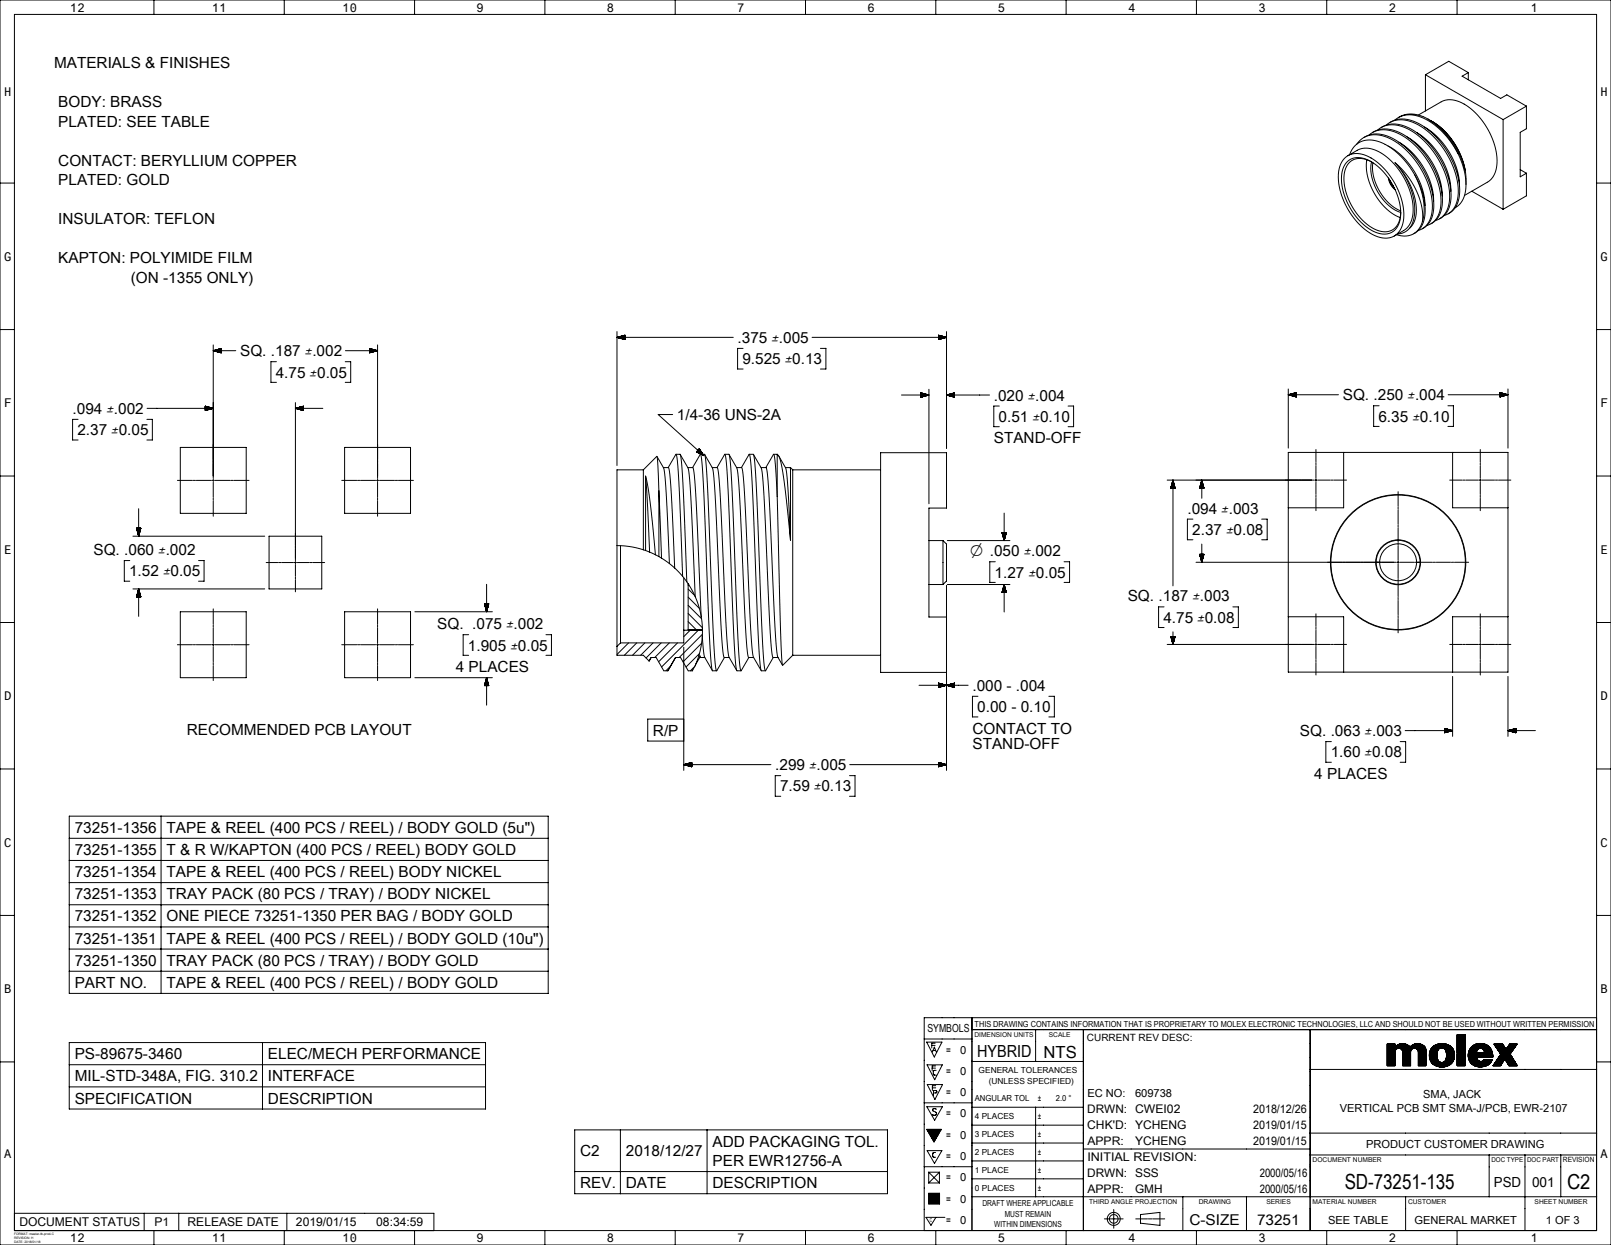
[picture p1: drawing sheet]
<svg xmlns="http://www.w3.org/2000/svg" width="559mm" height="432mm" viewBox="0 0 559 432" stroke-linecap="round" stroke-linejoin="round" font-family="sans-serif">
<defs><g id="words">
<text font-size="7.3" x="466.4" y="412.3">SD-73251-135</text>
<text font-size="7.2" x="543.6" y="412.3">C2</text>
<g font-size="5.8">
<text x="336.6" y="192.9">⌀ .050</text>
<text x="339" y="366.8">HYBRID</text>
<text x="361.9" y="366.8">NTS</text>
</g>
<g font-size="5.3">
<text x="18.7" y="23.7">MATERIALS &amp; FINISHES</text>
<text x="20.2" y="37.2">BODY: BRASS</text>
<text x="20.2" y="44">PLATED: SEE TABLE</text>
<text x="20.2" y="57.5">CONTACT: BERYLLIUM COPPER</text>
<text x="20.2" y="64.3">PLATED: GOLD</text>
<text x="20.2" y="77.8">INSULATOR: TEFLON</text>
<text x="20.2" y="91.3">KAPTON: POLYIMIDE FILM</text>
<text x="45.4" y="98.1">(ON -1355 ONLY)</text>
<text x="255.8" y="118.9">.375</text>
<text x="83.3" y="123.5">SQ. .187</text>
<text x="95.6" y="130.9">4.75</text>
<text x="257.5" y="126.3">9.525</text>
<text x="25.2" y="143.5">.094</text>
<text x="344.7" y="138.9">.020</text>
<text x="465.8" y="138.8">SQ. .250</text>
<text x="234.8" y="145.7">1/4-36 UNS-2A</text>
<text x="346.4" y="146.3">0.51</text>
<text x="478.1" y="146.2">6.35</text>
<text x="26.8" y="150.9">2.37</text>
<text x="344.7" y="153.8">STAND-OFF</text>
<text x="411.9" y="178.1">.094</text>
<text x="413.5" y="185.5">2.37</text>
<text x="32.4" y="192.5">SQ. .060</text>
<text x="44.8" y="199.9">1.52</text>
<text x="345" y="200.3">1.27</text>
<text x="391.2" y="208.6">SQ. .187</text>
<text x="403.5" y="216">4.75</text>
<text x="151.6" y="218.2">SQ. .075</text>
<text x="162.3" y="225.6">1.905</text>
<text x="158.1" y="233.1">4 PLACES</text>
<text x="337.3" y="239.6">.000 - .004</text>
<text x="339" y="247">0.00 - 0.10</text>
<text x="64.8" y="255">RECOMMENDED PCB LAYOUT</text>
<text x="226.5" y="255.1">R/P</text>
<text x="337.3" y="254.4">CONTACT TO</text>
<text x="450.9" y="255.3">SQ. .063</text>
<text x="337.3" y="259.7">STAND-OFF</text>
<text x="461.6" y="262.7">1.60</text>
<text x="268.9" y="267.1">.299</text>
<text x="270.6" y="274.5">7.59</text>
<text x="455.9" y="270.2">4 PLACES</text>
<text x="25.9" y="288.8">73251-1356</text>
<text x="57.8" y="288.8">TAPE &amp; REEL (400 PCS / REEL) / BODY GOLD (5u&quot;)</text>
<text x="25.9" y="296.5">73251-1355</text>
<text x="57.8" y="296.5">T &amp; R W/KAPTON (400 PCS / REEL) BODY GOLD</text>
<text x="25.9" y="304.2">73251-1354</text>
<text x="57.8" y="304.2">TAPE &amp; REEL (400 PCS / REEL) BODY NICKEL</text>
<text x="25.9" y="311.9">73251-1353</text>
<text x="57.8" y="311.9">TRAY PACK (80 PCS / TRAY) / BODY NICKEL</text>
<text x="25.9" y="319.6">73251-1352</text>
<text x="57.8" y="319.6">ONE PIECE 73251-1350 PER BAG / BODY GOLD</text>
<text x="25.9" y="327.2">73251-1351</text>
<text x="57.8" y="327.3">TAPE &amp; REEL (400 PCS / REEL) / BODY GOLD (10u&quot;)</text>
<text x="25.9" y="334.9">73251-1350</text>
<text x="57.8" y="334.9">TRAY PACK (80 PCS / TRAY) / BODY GOLD</text>
<text x="25.9" y="342.6">PART NO.</text>
<text x="57.8" y="342.6">TAPE &amp; REEL (400 PCS / REEL) / BODY GOLD</text>
<text x="25.9" y="367.4">PS-89675-3460</text>
<text x="93" y="367.4">ELEC/MECH PERFORMANCE</text>
<text x="25.9" y="375.1">MIL-STD-348A, FIG. 310.2</text>
<text x="93" y="375.1">INTERFACE</text>
<text x="25.9" y="382.7">SPECIFICATION</text>
<text x="93" y="382.7">DESCRIPTION</text>
<text x="201.2" y="401">C2</text>
<text x="217.1" y="401">2018/12/27</text>
<text x="247.2" y="397.7">ADD PACKAGING TOL.</text>
<text x="247.2" y="404.4">PER EWR12756-A</text>
<text x="201.2" y="412.1">REV.</text>
<text x="217.1" y="412.1">DATE</text>
<text x="247.2" y="412.1">DESCRIPTION</text>
</g>
<text font-size="5.2" x="412.6" y="424.8">C-SIZE</text>
<text font-size="5.1" x="436" y="424.7">73251</text>
<g font-size="4.8">
<text x="518.2" y="411.6">PSD</text>
<text x="531.4" y="411.6">001</text>
</g>
<g font-size="4.7">
<text x="267.7" y="118.9">±.005</text>
<text x="105.9" y="123.5">±.002</text>
<text x="107.5" y="130.9">±0.05</text>
<text x="272.4" y="126.3">±0.13</text>
<text x="37.1" y="143.5">±.002</text>
<text x="356.6" y="138.9">±.004</text>
<text x="488.4" y="138.8">±.004</text>
<text x="358.3" y="146.3">±0.10</text>
<text x="490" y="146.2">±0.10</text>
<text x="38.7" y="150.9">±0.05</text>
<text x="423.8" y="178.1">±.003</text>
<text x="425.4" y="185.5">±0.08</text>
<text x="55" y="192.5">±.002</text>
<text x="355.2" y="192.9">±.002</text>
<text x="56.7" y="199.9">±0.05</text>
<text x="356.9" y="200.3">±0.05</text>
<text x="413.8" y="208.6">±.003</text>
<text x="415.4" y="216">±0.08</text>
<text x="175.7" y="218.2">±.002</text>
<text x="177.2" y="225.6">±0.05</text>
<text x="473.5" y="255.3">±.003</text>
<text x="473.5" y="262.7">±0.08</text>
<text x="280.8" y="267.1">±.005</text>
<text x="282.5" y="274.5">±0.13</text>
</g>
<g font-size="4.2">
<text x="24.3" y="4">12</text>
<text x="73.6" y="4">11</text>
<text x="118.8" y="4">10</text>
<text x="165.3" y="4">9</text>
<text x="210.5" y="4">8</text>
<text x="255.7" y="4">7</text>
<text x="300.9" y="4">6</text>
<text x="346.1" y="4">5</text>
<text x="391.3" y="4">4</text>
<text x="436.5" y="4">3</text>
<text x="481.7" y="4">2</text>
<text x="531" y="4">1</text>
<text x="1.4" y="33.2">H</text>
<text x="555.2" y="33.2">H</text>
<text x="1.4" y="90.4">G</text>
<text x="555.2" y="90.4">G</text>
<text x="1.4" y="141.2">F</text>
<text x="555.2" y="141.2">F</text>
<text x="1.4" y="192">E</text>
<text x="555.2" y="192">E</text>
<text x="1.4" y="242.8">D</text>
<text x="555.2" y="242.8">D</text>
<text x="1.4" y="293.6">C</text>
<text x="555.2" y="293.6">C</text>
<text x="1.4" y="344.4">B</text>
<text x="555.2" y="344.4">B</text>
<text x="1.4" y="401.6">A</text>
<text x="555.2" y="401.6">A</text>
<text x="6.7" y="425.3">DOCUMENT STATUS</text>
<text x="53.6" y="425.3">P1</text>
<text x="65.1" y="425.3">RELEASE DATE</text>
<text x="102.7" y="425.3">2019/01/15</text>
<text x="130.5" y="425.3">08:34:59</text>
<text x="24.3" y="430.8">12</text>
<text x="73.6" y="430.8">11</text>
<text x="118.8" y="430.8">10</text>
<text x="165.3" y="430.8">9</text>
<text x="210.5" y="430.8">8</text>
<text x="255.7" y="430.8">7</text>
<text x="300.9" y="430.8">6</text>
<text x="346.1" y="430.8">5</text>
<text x="391.3" y="430.8">4</text>
<text x="436.5" y="430.8">3</text>
<text x="481.7" y="430.8">2</text>
<text x="531" y="430.8">1</text>
</g>
<g font-size="4.1">
<text x="377.1" y="386.1">DRWN: CWEI02</text>
<text x="434.7" y="386.1">2018/12/26</text>
<text x="377.1" y="391.6">CHK'D: YCHENG</text>
<text x="434.7" y="391.6">2019/01/15</text>
<text x="377.2" y="397.1">APPR:</text>
<text x="393.7" y="397.2">YCHENG</text>
<text x="434.7" y="397.1">2019/01/15</text>
<text x="377.2" y="402.7">INITIAL REVISION:</text>
<text x="377.1" y="408.2">DRWN: SSS</text>
<text x="377.2" y="413.7">APPR:</text>
<text x="393.7" y="413.7">GMH</text>
<text x="437" y="408.2">2000/05/16</text>
<text x="437" y="413.7">2000/05/16</text>
</g>
<g font-size="3.9">
<text x="321.7" y="358.1">SYMBOLS</text>
<text x="328.2" y="365.4">=</text>
<text x="333.1" y="365.4">0</text>
<text x="328.2" y="372.8">=</text>
<text x="333.1" y="372.8">0</text>
<text x="328.2" y="380.2">=</text>
<text x="333.1" y="380.2">0</text>
<text x="377.2" y="380.6">EC NO:</text>
<text x="393.7" y="380.6">609738</text>
<text x="493.6" y="380.9">SMA, JACK</text>
<text x="328.2" y="387.6">=</text>
<text x="333.1" y="387.6">0</text>
<text x="464.7" y="385.8">VERTICAL PCB SMT SMA-J/PCB, EWR-2107</text>
<text x="328.2" y="395">=</text>
<text x="333.1" y="395">0</text>
<text x="473.9" y="398.2">PRODUCT CUSTOMER DRAWING</text>
<text x="328.2" y="402.3">=</text>
<text x="333.1" y="402.3">0</text>
<text x="328.2" y="409.7">=</text>
<text x="333.1" y="409.7">0</text>
<text x="328.2" y="417.1">=</text>
<text x="333.1" y="417.1">0</text>
<text x="328.2" y="424.5">=</text>
<text x="333.1" y="424.5">0</text>
<text x="460.7" y="424.4">SEE TABLE</text>
<text x="490.6" y="424.4">GENERAL MARKET</text>
<text x="536.2" y="424.4">1 OF 3</text>
</g>
<text font-size="3.5" x="377" y="360.9">CURRENT REV DESC:</text>
<g font-size="2.9">
<text x="338" y="356.1">THIS DRAWING CONTAINS INFORMATION THAT IS PROPRIETARY TO MOLEX ELECTRONIC TECHNOLOGIES, LLC AND SHOULD NOT BE USED WITHOUT WRITTEN PERMISSION</text>
<text x="339.5" y="372.2">GENERAL TOLERANCES</text>
<text x="343" y="375.9">(UNLESS SPECIFIED)</text>
<text x="338.1" y="382">ANGULAR TOL</text>
<text x="360" y="381.9">±</text>
<text x="366.3" y="382">2.0 °</text>
<text x="338.2" y="388.2">4 PLACES</text>
<text x="360" y="388.2">±</text>
<text x="338.2" y="394.4">3 PLACES</text>
<text x="360" y="394.4">±</text>
<text x="338.2" y="400.6">2 PLACES</text>
<text x="360" y="400.6">±</text>
<text x="338.2" y="406.8">1 PLACE</text>
<text x="360" y="406.8">±</text>
<text x="338.2" y="413">0 PLACES</text>
<text x="360" y="413">±</text>
<text x="340.7" y="418.3">DRAFT WHERE APPLICABLE</text>
<text x="344.8" y="425.7">WITHIN DIMENSIONS</text>
<text x="348.5" y="422">MUST REMAIN</text>
</g>
<text font-size="2.5" x="542.1" y="403.1">REVISION</text>
<g font-size="2.3">
<text x="338" y="359.6">DIMENSION UNITS</text>
<text x="363.8" y="359.6">SCALE</text>
<text x="455.3" y="403.1">DOCUMENT NUMBER</text>
<text x="517.3" y="403.1">DOC TYPE</text>
<text x="529.7" y="403.1">DOC PART</text>
<text x="377.8" y="417.6">THIRD ANGLE PROJECTION</text>
<text x="415.8" y="417.6">DRAWING</text>
<text x="439.2" y="417.6">SERIES</text>
<text x="455.3" y="417.6">MATERIAL NUMBER</text>
<text x="488.4" y="417.6">CUSTOMER</text>
<text x="532.3" y="417.6">SHEET NUMBER</text>
</g>
<text font-size="1.9" x="322.5" y="423.9">C</text>
<g font-size="1.1">
<text x="4.9" y="428.3">FORMAT: master-tb-prod-C</text>
<text x="4.9" y="429.7">REVISION: H</text>
<text x="4.9" y="431.1">DATE: 2018/01/18</text>
</g>
</g></defs>
<g fill="none" stroke="#000" stroke-width=".35">
<path d="M0 0h558.8v431.8h-558.8zM5 5h548.8v421.8h-548.8zM53.4 0v5M98.6 0v5M143.8 0v5M189 0v5M234.2 0v5M279.4 0v5M324.6 0v5M369.8 0v5M415 0v5M460.2 0v5"/>
<path d="M505.4 0v5M491.9 39.9l8-4.6a9 9 0 0 1 9.6 1.9 24.6 24.6 0 0 1 9.7 20.4 7.2 7.2 0 0 1-3.3 5.6l-7.9 4.6M494.4 25.9l27 15.6M494.4 25.9v12.6M509.3 25.2l-2.1 1.2 13.3 7.7 2.2-1.2 6.8 3.9M509.3 25.2l-6.8-3.9-8.1 4.6M509.3 25.2v2.5M529.5 36.8l-8.1 4.7M529.5 36.8v7.9l-2.2 1.2v15.4l2.2-1.2M466.5 54.8a7.4 7.4 0 0 1 9.1 0 24.5 24.5 0 0 1 11.2 21.5 6.5 6.5 0 0 1-10 5.4 24.1 24.1 0 0 1-12.4-22.6l.7-2.3zM467.3 56.1a6.8 6.8 0 0 1 8.7 .2 22 22 0 0 1 9.7 19.7 5.8 5.8 0 0 1-9 4.4 21.7 21.7 0 0 1-11.2-20.5l.7-2.2zM467.5 54l3.3-1.9a9 9 0 0 1 9.6 1.9 24.6 24.6 0 0 1 9.7 20.4 7.2 7.2 0 0 1-3.2 5.6l-3.3 1.8"/>
<path d="M468.1 53.6a7.4 7.4 0 0 1 10.6-4.3l2.5 1.2a27.8 27.8 0 0 1 9.4 10M470.7 49.9a8.3 8.3 0 0 1 10.9-2.1 28.5 28.5 0 0 1 15.2 24.9 7.4 7.4 0 0 1-4.9 7.2M473.1 47.7a10.7 10.7 0 0 1 11.8 1.4 28.9 28.9 0 0 1 12.4 23.3 7.9 7.9 0 0 1-4 7M474.1 55.4a20.6 20.6 0 0 0 11.6 20.1M474.9 46.8a9.5 9.5 0 0 1 11.3 .1 28.9 28.9 0 0 1 13.6 24 7.4 7.4 0 0 1-4.8 7.3M475.7 56.1a17 17 0 0 0 10.2 17.6M475.8 56.2a6 6 0 0 0-8.4 .9 13.7 13.7 0 0 0 .7 12.7 17.6 17.6 0 0 0 11.4 10.5 5.5 5.5 0 0 0 6.3-5.8l.1-.9M476.1 46a10.7 10.7 0 0 1 11.8 1.4 28.9 28.9 0 0 1 12.4 23.3 7.9 7.9 0 0 1-4 6.9M476.2 56.4a17.3 17.3 0 0 0 9.6 16.7M477.7 45.2a9.5 9.5 0 0 1 11.5 0 28.9 28.9 0 0 1 13.6 24 7.4 7.4 0 0 1-4.8 7.3M479 44.2a10.7 10.7 0 0 1 11.9 1.5 28.9 28.9 0 0 1 12.4 23.3 7.9 7.9 0 0 1-4 6.9M481 43.3a9.8 9.8 0 0 1 11.6 .4 28.9 28.9 0 0 1 13.2 23.8 7.4 7.4 0 0 1-4.9 7.2"/>
<path d="M481.4 50.6a25.5 25.5 0 0 1 12.9 20.7M482 42.5a10.7 10.7 0 0 1 11.9 1.4 28.9 28.9 0 0 1 12.4 23.4 7.9 7.9 0 0 1-4 6.9M483.8 41.7a9.5 9.5 0 0 1 11.4 0 28.5 28.5 0 0 1 10.5 11.6M483.9 56.4a23.6 23.6 0 0 1 7.2 18.7l-.9 2.5-1.3 1.6M483.9 56.4l4.1 4.3 3.3 5.4 1.8 5.6 .4 2.5-.1 2.6M483.9 56.4a23 23 0 0 1 6.3 20.1l-.6 1.6-.8 1.2a5.4 5.4 0 0 1-3.9 1.8M485 40.8a10.6 10.6 0 0 1 12.2 1.8 29.7 29.7 0 0 1 8.5 10.7M485.3 49.3a25.6 25.6 0 0 1 12 20.5M488.1 47.5a25.6 25.6 0 0 1 12.2 20.4M491.4 46a25.6 25.6 0 0 1 11.9 20.3M494.1 44.1a25.6 25.6 0 0 1 12.1 20.4M495.2 41.3l4.5 3.3 3.9 4.4 2.9 5 1.7 5a26.3 26.3 0 0 0-11-16.6"/>
<path d="M496.2 41.8l.6 .4M496.4 42l.8 .4M496.8 42.2l.4 .2M496.8 42.2a25.1 25.1 0 0 1 11.7 19.8v2M505.7 53.3a19.2 19.2 0 0 1 1.7 15.9l-1 1.6-1.7 1.3M521.4 41.5v31.1M527.3 58.8l2.2 1.3M0 63.5h5M481.6 61.8a6.3 6.3 0 0 0 2.3 4M481.8 62.1l.8 1.8 1 1.3M482.1 62.6l1.2 2M490.6 60.5a21.4 21.4 0 0 1 3.1 16.7l-1.3 2.3-2.1 1.6"/>
<path d="M490.6 60.5a22.6 22.6 0 0 1 2.8 16.3M493.4 76.8a6.5 6.5 0 0 1-9 4.6M510.5 66.3l10.9 6.3M529.5 60.1v7.8l-8.1 4.7M553.8 63.5h5M0 114.3h5M74 119.6v46.3M131 119.6v46.3M214 115v46.5M214 117h40.3M214 117l2.8 .7M214.1 117h2.7"/>
<path d="M214.3 116.9h2.5M214.4 117.1h2.4M214.7 116.8h2.1M214.8 117.2h2M215 116.8h1.8M215.1 117.3h1.7M215.3 116.7h1.5M215.4 117.4h1.4M215.6 116.6h1.2M215.7 117.5h1.1M215.9 116.5h.9M216.1 117.6h.7"/>
<path d="M216.3 116.4h.5M216.4 117.6h.4M216.6 116.3h.2M216.7 117.7h.1M216.8 116.3v1.4M216.8 116.3l-2.8 .7M281.7 117h46.6M325.6 116.3h.2M325.6 116.3l.4 .1M325.6 116.4l.8 .1M325.6 116.5l1.1 .1M325.6 116.6l1.4 .1"/>
<path d="M325.6 116.7l1.8 .1M325.6 116.8h2M325.6 116.9h2.4M325.6 116.3l2.7 .7M325.6 116.3v1.4M325.7 117.7h-.1M325.9 117.6l-.3 .1M326.2 117.6h-.6M326.6 117.5h-1M326.9 117.4h-1.3M327.3 117.3l-1.7 .1M327.6 117.2l-2 .1"/>
<path d="M327.9 117.1l-2.3 .1M328.2 117l-2.6 .1M328.3 115v40.5M328.3 117l-2.7 .7M553.8 114.3h5M74 121.6h7.8M74 121.6l2.7 .8M74.1 121.6h2.6M74.3 121.5h2.4M74.3 121.7h2.4M74.6 121.8h2.1M74.7 121.4h2"/>
<path d="M74.9 121.9h1.8M75 121.3h1.7M75.3 121.3h1.4M75.3 122h1.4M75.6 122.1h1.1M75.7 121.2h1M76 122.2h.7M76 121.1h.7M76.2 122.2h.5M76.3 121h.4M76.6 122.3h.1M76.6 120.9h.1"/>
<path d="M76.7 120.9v1.5M76.7 120.9l-2.7 .7M95.9 125.4h-1.9v7.2h1.9M102.5 139.6v54.8M119.7 125.4h2v7.2h-2M119.8 121.6h11.2M128.2 121.1l1.1 .1M128.2 121.2l1.4 .1M128.2 121.3h1.7M128.2 121.4h2M128.2 121.4l2.4 .1M128.2 121.6h2.7"/>
<path d="M128.2 120.9h.1M128.2 120.9l.4 .1M128.2 121l.8 .1M128.2 120.9l2.8 .7M128.2 120.9v1.5M128.3 122.3l-.1 .1M128.7 122.2l-.5 .1M129 122.2h-.8M129.4 122.1h-1.2M129.6 122h-1.4M130 121.9l-1.8 .1M130.3 121.8l-2.1 .1"/>
<path d="M130.6 121.7l-2.4 .1M131 121.6l-2.8 .8M257.7 120.8h-1.9v7.2h1.9M284.6 120.8h1.9v7.2h-1.9M312.7 137h9.5M319.5 136.9l2.5 .1M319.5 136.3h.1M319.5 136.3h.3M319.5 136.4h.5M319.5 136.5h.9M319.5 136.6h1.2M319.5 136.6l1.6 .1"/>
<path d="M319.5 136.7l1.9 .1M319.5 136.8l2.1 .1M319.5 136.3l2.7 .7M319.5 136.3v1.4M319.8 137.7h-.3M320 137.6h-.5M320.4 137.5l-.9 .1M320.7 137.4l-1.2 .1M321 137.3l-1.5 .1M321.4 137.2l-1.9 .1M321.6 137.2h-2.1M322 137.1h-2.5"/>
<path d="M322.2 135v39.7M322.2 137l-2.7 .7M328.3 137h14.9M328.3 137l2.8 .7M328.5 137h2.6M328.5 137.1h2.6M328.9 137.2h2.2M328.9 136.9h2.2M329.2 137.2h1.9M329.2 136.8h1.9M329.4 136.7h1.7M329.5 137.3h1.6"/>
<path d="M329.8 137.4h1.3M329.8 136.6h1.3M330.1 137.5h1M330.1 136.5h1M330.5 137.6h.6M330.5 136.4h.6M330.8 136.3h.3M330.8 137.7h.3M331.1 136.3h.1M331.1 136.3v1.4M331.1 136.3l-2.8 .7M446.9 134.9v20.5"/>
<path d="M446.9 136.9h17.4M446.9 136.9l2.7 .7M447 136.9h2.6M447.1 137h2.5M447.3 136.8h2.3M447.4 137.1h2.2M447.7 136.7h1.9M447.8 137.2h1.8M448 136.6h1.6M448.1 137.2h1.5M448.3 136.5h1.3M448.4 137.3h1.2"/>
<path d="M448.7 136.4h.9M448.8 137.4h.8M448.9 136.4h.7M449 137.5h.6M449.3 136.3h.3M449.4 137.6h.2M449.6 136.2h.1M449.6 136.2v1.4M449.6 136.2l-2.7 .7M502.3 136.9h20.8M520.3 136.2h.1M520.3 136.2l.3 .1"/>
<path d="M520.3 136.3l.7 .1M520.3 136.4h1M520.3 136.5h1.3M520.3 136.6h1.6M520.3 136.6l1.9 .1M520.3 136.7l2.3 .1M520.3 136.8l2.6 .1M520.3 136.2l2.8 .7M520.3 136.2v1.4M520.5 137.6h-.2M520.9 137.5l-.6 .1M521.2 137.4l-.9 .1"/>
<path d="M521.5 137.3l-1.2 .1M521.8 137.2l-1.5 .1M522.1 137.2h-1.8M522.5 137.1h-2.2M522.8 137h-2.5M523.1 134.9v20.5M523.1 136.9l-2.8 .7M27.1 145.4h-1.9v7.2h1.9M50.9 145.4h2v7.2h-2M51 141.6h23M62.5 155.2h22.9v22.8h-22.9zM71.2 142.4h.1"/>
<path d="M71.2 140.9h.2M71.2 141h.6M71.2 141.1h.9M71.2 141.1l1.2 .1M71.2 141.2l1.5 .1M71.2 141.3l1.8 .1M71.2 141.4l2.2 .1M71.2 141.5l2.5 .1M71.2 140.9l2.8 .7M71.2 140.9v1.5M71.6 142.3h-.4M71.9 142.2h-.7"/>
<path d="M72.2 142.1l-1 .1M72.5 142l-1.3 .1M72.8 141.9l-1.6 .1M73.2 141.8l-2 .1M73.5 141.8h-2.3M73.9 141.7h-2.7M74 154.2v5.2M74 141.6l-2.8 .8M102.5 141.6h9.5M102.5 141.6l2.7 .8M102.6 141.7h2.6M102.8 141.6h2.4"/>
<path d="M102.9 141.8h2.3M103 141.5h2.2M103.2 141.8h2M103.4 141.4h1.8M103.6 141.9h1.6M103.7 141.3h1.5M103.9 142h1.3M104.1 141.2h1.1M104.3 142.1h.9M104.4 141.1h.8M104.6 142.2h.6M104.6 141h.6"/>
<path d="M104.8 142.3h.4M105 140.9h.2M105.2 142.4h.1M105.2 140.9v1.5M105.2 140.9l-2.7 .7M119.5 155.2h22.9v22.8h-22.9zM131 154.2v5.2M227.9 158.3l2.3 4 .3 1.9 .7 9.9 1 21.4M233.3 143.8h-5l15.8 14.2M234.5 157.6h1.5l.5 3.4 1.7 40.8M236 157.6l2.7 4.7 .4 2.5 .7 11.9 1.3 30.2M241.6 156.7l2.5 1.3"/>
<path d="M241.6 156.7h.1M241.6 156.7l.2 .1M241.7 156.7l.4 .3M241.7 156.6l.8 .6M241.8 156.5l.8 .8M242 156.3l1.5 1.4M242 156.3l1.9 1.6M242.1 156.1l1.9 1.7M242.2 156.1l1.5 1.4M242.2 156l1.4 1.3M242.3 155.9l1.1 1.1M242.5 155.8l.4 .3"/>
<path d="M242.5 155.7l.2 .1M242.6 155.6h.1M242.6 155.6l1.5 2.4M242.6 155.6l-1 1.1M243 157.6l1.4 .1 .6 4.5 2.5 59.1 .5 8.3 .5 3 2.8-4.6M243 157.5l-1.2-1 1.5 1.1M243.1 156.5l-.7-.7 .8 .8M244.4 157.6l2.7 4.7 .4 1.9 .7 11.1 2.4 48.8 .5 3.9h1.8M251.4 157.6l1.5 .1 .6 4.4 2.5 59.2 .5 8.3 .5 3 2.7-4.6M252.9 157.6l2.7 4.7 .5 3.1 2.5 52.7 .6 7.4 .5 2.5M259.9 157.6l1.5 .1 .5 4.4 2.5 59.2 .6 8.3 .5 3 2.7-4.6M261.4 157.6l2.7 4.7 .3 1.9 .8 11.2 2.3 48.7 .6 3.9h1.8"/>
<path d="M268.4 157.6h1.2M269.6 157.6a13.9 13.9 0 0 1 2.1 7.2l2.5 22.5M269.6 157.6v14.6M270.2 158.2l2.3 4.1 .3 1.3 .6 7.8 .8 15.9M346.6 140.8h-1.9v7.2h1.9M370.5 140.8h1.9v7.2h-1.9M446.9 156.9h76.2v76.2h-76.2zM456.5 155.9v4.3M466.1 156.9v19.2h-19.2M478.4 140.7h-1.9v7.2h1.9M502.2 140.7h1.9v7.2h-1.9M503.9 156.9v19.2h19.2"/>
<path d="M513.5 155.9v4.3M0 165.1h5M48.1 176.4v9.6M61.5 166.6h5.2M67 166.6h.8M68.1 166.6h5.2M73.6 166.6h.7M74 173.8v5.2M74 166.2v.8M74 167.3v5.2M74 172.8v.7M74.6 166.6h5.2"/>
<path d="M80.1 166.6h.8M81.2 166.6h5.2M118.5 166.6h5.2M124 166.6h.8M125.1 166.6h5.2M130.6 166.6h.7M131 173.8v5.2M131 166.2v.8M131 167.3v5.2M131 172.8v.7M131.6 166.6h5.2M137.1 166.6h.8"/>
<path d="M138.2 166.6h5.2M223.2 163l4.7-4.7 .6 11.9M223.2 163v27.7M223.2 163h-9.2v26.2M223.9 165.1l1.6 9.2 1.8 18.1M223.9 165.1l1.4 26.4M223.9 165.1v25.8M228.5 170.2v22.8M228.5 170.2l1 23.4M230.1 162.2h1.7M231.8 162.2l2.7-4.6 .5 2.7 .5 7.3 1.3 32.3M231.8 162.2l.5 1.9 .5 6.3 1.2 26.6"/>
<path d="M238.6 162.2h1.8l.5 3.5 2.3 48.1M240.2 162.2l2.8-4.6 .5 3 .5 8.3 2.5 59.2 .6 4.4 1.5 .2M247 162.2h1.8l.6 3.8 2.3 48.9 .8 11.1 .4 1.9 2.7 4.7M248.7 162.2l2.7-4.6 .6 3 .5 8.3 2.5 59.1 .5 4.5 1.5 .2M255.5 162.2h1.7M257.2 162.2l2.7-4.6 .5 3 .6 8.3 2.4 59.1 .6 4.5 1.5 .2M257.2 162.2l.5 2.4 .6 7.2 2.6 53 .4 3.1 2.7 4.7M264 162.2h1.7l.5 2.4 .8 11 2.2 47.6 .5 4.5 1.7 3M265.6 162.2l2.8-4.6 .6 3.7 .6 10.9M269.6 172.2l1.1 46.3 .7 12.2M272.4 162.2h1.8M274.2 162.2h.1"/>
<path d="M274.2 162.2l-.1 .1M274.2 162.2l.8 .8M274.2 162.2v25.1M275 163v64.3M275 163h30.5M348.3 178v9.5M404.9 166.5h50.9M406.1 169.3h1.5M406.1 169.3h.1M406.2 169v.3M406.3 168.6v.7M406.4 168.3v1"/>
<path d="M406.5 167.9v1.4M406.6 167.7v1.6M406.7 167.3v2M406.7 167v2.3M406.8 166.7v2.6M406.9 166.5v36.7M406.9 166.5l-.8 2.8M406.9 166.5l.7 2.8M406.9 166.8v2.5M407 167.1v2.2M407.1 167.5v1.8M407.2 167.7v1.6"/>
<path d="M407.3 168v1.3M407.4 168.4v.9M407.4 168.7v.6M407.5 169.1v.2M416.1 169.3h1.5M416.2 169.1v.2M416.3 168.7v.6M416.4 168.4v.9M416.5 168v1.3M416.5 167.7v1.6M416.6 167.5v1.8M416.7 167.1v2.2"/>
<path d="M416.8 166.8v2.5M416.9 166.5v6.3M416.9 166.5l-.8 2.8M416.9 166.5l.7 2.8M416.9 166.7v2.6M417 167v2.3M417.1 167.4v1.9M417.2 167.7v1.6M417.2 167.9v1.4M417.3 168.3v1M417.4 168.6v.7M417.5 169v.3"/>
<path d="M417.6 169.3h.1M445.9 166.5h4.2M456.1 166.5h.7M456.5 172.8v4.3M456.5 160.5v.8M456.5 161.6v4.2M456.5 166.1v.8M456.5 167.2v4.3M456.5 171.8v.7M457.1 166.5h4.3M461.7 166.5h.8M462.8 166.5h4.3"/>
<path d="M485 170.5v5M485 175.8v.7M485 176.8v5M502.9 166.5h4.2M507.4 166.5h.8M508.5 166.5h4.3M513.1 166.5h.7M513.5 172.8v4.3M513.5 160.5v.8M513.5 161.6v4.2M513.5 166.1v.8M513.5 167.2v4.3"/>
<path d="M513.5 171.8v.7M514.1 166.5h4.3M518.7 166.5h.8M519.8 166.5h4.3M553.8 165.1h5M45 194.4h-1.9v7.2h1.9M46.1 186h45.7M47.4 183.2h1.4M47.4 183.2l.7 2.8M47.4 183.2v.1M47.4 183.2l.1 .4M47.5 183.2v.7"/>
<path d="M47.6 183.2v1.1M47.7 183.2v1.3M47.7 183.2l.1 1.7M47.8 183.2l.1 2M47.9 183.2l.1 2.3M48 183.2l.1 2.7M48.3 183.2l-.1 2.5M48.3 183.2v2.1M48.4 183.2v1.8M48.5 183.2l-.1 1.5M48.6 183.2l-.1 1.2M48.7 183.2l-.1 .9"/>
<path d="M48.8 183.2l-.1 .5M48.8 183.2v.2M48.8 183.2l-.7 2.8M68.9 194.4h1.9v7.2h-1.9M92.3 195.1h4.1M93.3 186h18.3v18.3h-18.3zM96.7 195.1h.7M97.7 195.1h4.1M102.1 195.1h.7M102.5 185v4M102.5 194.7v.8M102.5 195.8v4"/>
<path d="M103.1 195.1h4.1M107.5 195.1h.8M108.6 195.1h4M214 189.2l4.6 .4 4.6 1.1M214 189.2v35M215.2 189.3v33.7M223.2 190.7l.7 .2M223.9 190.9l1.4 .6M225.3 191.5l2 .9M227.3 192.4l1.2 .6M228.5 193l1 .6M229.5 193.6l2.7 1.9"/>
<path d="M232.2 195.5l1.8 1.5M234 197l2.8 2.9M236.8 199.9l1.4 1.9M322.2 187.5h4.9M327.1 187.5v15.2M327.1 187.5l1.2 1.2v12.8l-1.2 1.2M328.6 187.5h21.7M345.2 194.8h-1.9v7.2h1.9M347.6 184.7h1.4M347.6 184.7l.7 2.8M347.6 184.7v.1M347.6 184.7l.1 .4"/>
<path d="M347.7 184.7l.1 .7M347.8 184.7l.1 1.1M347.9 184.7v1.4M348 184.7v1.7M348.1 184.7v2M348.1 184.7l.1 2.4M348.2 184.7l.1 2.7M348.5 184.7l-.1 2.5M348.5 184.7v2.1M348.6 184.7v1.8M348.7 184.7v1.5M348.8 184.7l-.1 1.2"/>
<path d="M348.9 184.7l-.1 .9M349 184.7l-.1 .5M349 184.7v.2M349 184.7l-.7 2.8M369.1 194.8h1.9v7.2h-1.9M413.8 180h-1.9v7.2h1.9M414.9 195h69.4M416.1 192.3h1.5M416.1 192.3l.8 2.7M416.1 192.3l.1 .2M416.2 192.3l.1 .5M416.3 192.3l.1 .8"/>
<path d="M416.4 192.3l.1 1.2M416.5 192.3v1.5M416.6 192.3v1.8M416.6 192.3l.1 2.1M416.7 192.3l.1 2.4M416.9 188.7v6.3M417 192.3l-.1 2.5M417.1 192.3l-.1 2.2M417.1 192.3v1.9M417.2 192.3v1.6M417.3 192.3l-.1 1.3M417.4 192.3l-.1 .9"/>
<path d="M417.5 192.3l-.1 .6M417.6 192.3l-.1 .2M417.6 192.3h.1M417.6 192.3l-.7 2.7M437.6 180h1.9v7.2h-1.9M484.6 195h.7M485 182.1v.7M485 183.1v5M485 188.4v.7M485 189.4v4.9M485 194.6v.8M485 195.7v4.9"/>
<path d="M485.6 195h5M490.9 195h6M497.2 195h.7M498.2 195h4.9M503.4 195h.8M504.5 195h4.9M0 215.9h5M46.1 204.3h45.7M47.4 207h1.4M47.4 206.9v.1M47.5 206.6v.4M47.5 206.3v.7"/>
<path d="M47.6 206v1M47.7 205.7v1.3M47.8 205.3v1.7M47.9 205v2M48 204.7v2.3M48.1 204.3v2.7M48.1 204.3v9.5M48.1 204.3l-.7 2.7M48.1 204.3l.7 2.7M48.2 204.5v2.5M48.3 204.9v2.1M48.4 205.2v1.8"/>
<path d="M48.4 205.5v1.5M48.5 205.9v1.1M48.6 206.1v.9M48.7 206.5v.5M48.8 206.8v.2M62.5 212.2h22.9v22.8h-22.9zM74 211.2v5.2M74 216.7v.7M74 217.7v5.2M102.5 201.2v4.1M102.5 200.1v.8M119.5 212.2h22.9v22.8h-22.9z"/>
<path d="M131 211.2v5.2M131 216.7v.7M131 217.7v5.2M143.9 212.2h26.9M168 209.4h1.5M168 209.4l.8 2.8M168 209.4l.1 .2M168.1 209.4l.1 .5M168.2 209.4v.8M168.3 209.4l.1 1.2M168.4 209.4v1.5M168.5 209.4v1.8"/>
<path d="M168.6 209.4v2.1M168.6 209.4l.1 2.4M168.8 202.7v9.5M168.9 209.4l-.1 2.7M169 209.4l-.1 2.4M169 209.4v2M169.1 209.4v1.7M169.2 209.4v1.4M169.3 209.4l-.1 1.1M169.4 209.4l-.1 .8M169.5 209.4l-.1 .4M169.5 209.4v.1"/>
<path d="M169.5 209.4l-.7 2.8M237.2 200.4v18.2M237.2 218.6h6.5M237.2 218.6v4.4h-22M238.2 201.8l2.9 5.1M238.7 202.9v15.5h5l-.1-.5M238.7 202.5v.4M238.7 202.5h.1M238.7 202.9h.3M238.7 204.3l2.3 2.3M238.7 207.1l3.9 3.9M238.7 209.9l4.6 4.7"/>
<path d="M238.7 212.8l4.9 4.9M238.7 215.6l2.8 2.8M239.4 218.6l-2.2 2.2M241.1 206.9l1.3 3.5 .8 3.4M242.2 218.6l-12.7 12.7M243.2 213.8l.4 3.5v3.3l-.4 3.4-.7 3.2M243.6 220l-8 8M322.2 202.7h4.9M328.3 203v64.2M328.3 214h-6.1v-37.8h6.1v-19.2h-22.8v76.2h22.8M328.6 202.7h21.7M347.6 205.5h1.4"/>
<path d="M347.6 205.4v.1M347.7 205.1v.4M347.8 204.8v.7M347.9 204.4v1.1M347.9 204.2v1.3M348 203.8v1.7M348.1 203.5v2M348.2 203.1v2.4M348.3 202.8v2.7M348.3 202.7v9.6M348.3 202.7l-.7 2.8M348.3 202.7l.7 2.8"/>
<path d="M348.4 203v2.5M348.5 203.4v2.1M348.6 203.7v1.8M348.7 204.1v1.4M348.7 204.3v1.2M348.8 204.6v.9M348.9 205v.5M349 205.3v.2M403.8 210.5h-1.9v7.1h1.9M406.9 219.1v4.4M427.6 210.5h1.9v7.1h-1.9M446.9 213.9h19.2v19.2"/>
<path d="M456.5 212.9v4.3M456.5 217.5v.7M456.5 218.5v4.3M485 200.9v.8M485 202v4.9M485 207.2v.8M485 208.3v4.9M485 213.5v.7M485 214.5v5M513.5 212.9v4.3M513.5 217.5v.7M513.5 218.5v4.3"/>
<path d="M523.1 213.9h-19.2v19.2M553.8 215.9h5M61.5 223.6h5.2M67 223.6h.8M68.1 223.6h5.2M73.6 223.6h.7M74 230.8v5.2M74 223.2v.8M74 224.3v5.2M74 229.8v.7M74.6 223.6h5.2M80.1 223.6h.8"/>
<path d="M81.2 223.6h5.2M118.5 223.6h5.2M124 223.6h.8M125.1 223.6h5.2M130.6 223.6h.7M131 230.8v5.2M131 223.2v.8M131 224.3v5.2M131 229.8v.7M131.6 223.6h5.2M137.1 223.6h.8M138.2 223.6h5.2"/>
<path d="M143.9 235h26.9M162.6 220.1h-2v7.2h2M168 237.8h1.5M168.1 237.6v.2M168.2 237.3v.5M168.2 237v.8M168.4 236.6v1.2M168.4 236.4v1.4M168.5 236v1.8M168.6 235.7v2.1M168.7 235.4v2.4M168.8 235v9.6"/>
<path d="M168.8 235l-.8 2.8M168.8 235l.7 2.8M168.8 235.1v2.7M168.9 235.4v2.4M169 235.8v2M169.1 236.1v1.7M169.2 236.5v1.3M169.2 236.7v1.1M169.3 237v.8M169.4 237.4v.4M169.5 237.7v.1M189.4 220.1h1.9v7.2h-1.9"/>
<path d="M214 224.2v3.1h9.2l1.9 1.9M215.2 223l-1.2 1.2M218 223l-4 4M220.9 223l-4.3 4.3M223.7 223l-4.3 4.3M225.1 229.2l.7-1.2h1.8l2.7 4.7h1.3M225.9 228l-.8 1.2M226.5 223l-4.3 4.3M229.3 223l-5.2 5.2M232.2 223l-5.1 5M232.5 231.1l-1.5 1.6M234.3 228l-2.7 4.7"/>
<path d="M234.3 228h1.8l2.6 4.7h1.4M235 223l-6.6 6.5M237.2 224.5v42.7M240.3 232.1l-.2 .6M241 231.1l-1.5 1.6M242.5 227.2l-1.3 3.4-1.1 2.1M242.5 227.2l.2 .8h1.8M242.6 226.7l-4.6 4.6M243 227.5l-1.7 2.9M243.4 223.1l-6.5 6.4M243.6 220.7l.7 7 2.8 4.9M259.7 228h1.7"/>
<path d="M275 227.3l-3.5 3.4M275 227.3h30.5M318.8 237.7h17M325.6 236.9v1.5M325.6 236.9l5.5 1.5M325.6 236.9h.1M325.6 237h.2M325.6 237l.6 .1M325.6 237.1l.9 .1M325.6 237.2l1.3 .1M325.6 237.3l1.6 .1M325.6 237.4l1.9 .1"/>
<path d="M325.6 237.5h2.2M325.6 237.6h2.5M325.7 238.4h-.1M326.1 238.3h-.5M326.4 238.2h-.8M326.8 238.1l-1.2 .1M327.1 238l-1.5 .1M327.4 237.9l-1.8 .1M327.7 237.8l-2.1 .1M328 237.8h-2.4M328.5 237.6h2.6M328.6 237.8h2.5"/>
<path d="M328.8 237.5h2.3M328.9 237.8h2.2M329.1 237.5h2M329.3 237.9h1.8M329.4 237.4h1.7M329.5 238h1.6M329.7 237.3h1.4M329.8 238.1h1.3M330.1 237.2h1M330.2 238.2h.9M330.4 237.1h.7M330.5 238.3h.6"/>
<path d="M330.8 237h.3M330.9 238.4h.2M331.1 236.9h.1M331.1 236.9v1.5M331.1 236.9l-5.5 1.5M404.9 223.5h50.9M406.1 220.8h1.5M406.1 220.8l.8 2.7M406.1 220.8h.1M406.1 220.8l.1 .2M406.2 220.8l.1 .6M406.3 220.8l.1 .9"/>
<path d="M406.4 220.8l.1 1.3M406.5 220.8l.1 1.6M406.6 220.8l.1 2M406.7 220.8v2.2M406.8 220.8v2.5M407 220.8l-.1 2.4M407.1 220.8l-.1 2.1M407.2 220.8l-.1 1.8M407.2 220.8v1.5M407.3 220.8v1.2M407.4 220.8v.8M407.5 220.8l-.1 .5"/>
<path d="M407.6 220.8l-.1 .2M407.6 220.8l-.7 2.7M445.9 223.5h4.2M456.1 223.5h.7M456.5 229.8v4.3M456.5 223.1v.8M456.5 224.2v4.3M456.5 228.8v.7M457.1 223.5h4.3M461.7 223.5h.8M462.8 223.5h4.3M502.9 223.5h4.2"/>
<path d="M503.9 234.6v20.8M507.4 223.5h.8M508.5 223.5h4.3M513.1 223.5h.7M513.5 229.8v4.3M513.5 223.1v.8M513.5 224.2v4.3M513.5 228.8v.7M514.1 223.5h4.3M518.7 223.5h.8M519.8 223.5h4.3M523.1 234.6v20.8"/>
<path d="M237.2 249.4h-12.5v7.6h12.5M339.2 241.5h-1.9v7.2h1.9M363.8 241.5h1.9v7.2h-1.9M461.8 257.2h-1.9v7.2h1.9M485.7 257.2h1.9v7.2h-1.9M487.4 253.4h16.5M501.1 252.7l2.8 .7M501.1 252.7v1.4M501.1 252.7h.2M501.1 252.7l.6 .1M501.1 252.8l.9 .1M501.1 252.9l1.2 .1"/>
<path d="M501.1 253l1.5 .1M501.1 253.1l1.9 .1M501.1 253.2h2.2M501.1 253.3h2.5M501.1 254.1h.1M501.4 254.1h-.3M501.8 254h-.7M502.1 253.9h-1M502.4 253.8l-1.3 .1M502.7 253.7l-1.6 .1M503 253.6l-1.9 .1M503.4 253.5l-2.3 .1"/>
<path d="M503.7 253.4l-2.6 .1M503.9 253.4l-2.8 .7M523.1 253.4h9.5M523.1 253.4l2.7 .7M523.2 253.4h2.6M523.3 253.3h2.5M523.5 253.5h2.3M523.6 253.2h2.2M523.9 253.2h1.9M523.9 253.6h1.9M524.2 253.7h1.6M524.3 253.1h1.5"/>
<path d="M524.5 253.8h1.3M524.6 253h1.2M524.9 253.9h.9M525 252.9h.8M525.1 254h.7M525.2 252.8h.6M525.5 254.1h.3M525.6 252.7h.2M525.8 254.1h.1M525.8 252.7v1.4M525.8 252.7l-2.7 .7M0 266.7h5"/>
<path d="M237.2 265.2h30.2M237.2 265.2l2.7 .7M237.4 265.2h2.5M237.5 265.1h2.4M237.6 265.3h2.3M237.7 265h2.2M237.9 265.4h2M238.1 264.9h1.8M238.3 265.5h1.6M238.4 264.9h1.5M238.6 265.6h1.3M238.7 264.8h1.2"/>
<path d="M239 265.7h.9M239.1 264.7h.8M239.3 265.8h.6M239.4 264.6h.5M239.6 265.9h.3M239.7 264.5h.2M239.9 265.9h.1M239.9 264.5v1.4M239.9 264.5l-2.7 .7M270.8 269h-1.9v7.2h1.9M294.7 269h1.9v7.2h-1.9M294.7 265.2h33.6"/>
<path d="M325.6 264.5v1.4M325.6 265.9h.1M325.6 264.5h.2M325.6 264.5l.5 .1M325.6 264.6l.8 .1M325.6 264.7l1.2 .1M325.6 264.8l1.5 .1M325.6 264.9h1.8M325.6 265h2.1M325.6 265.1h2.4M325.6 264.5l2.7 .7M325.8 265.9h-.2"/>
<path d="M326.2 265.8h-.6M326.5 265.7h-.9M326.9 265.6l-1.3 .1M327.2 265.5h-1.6M327.6 265.4l-2 .1M327.8 265.3l-2.2 .1M328.1 265.2l-2.5 .1M328.3 265.2l-2.7 .7M553.8 266.7h5M24 283.1h166.2v61.4h-166.2zM24 290.7h166.2M24 298.4h166.2"/>
<path d="M55.9 283.1v61.4M0 317.5h5M24 306.1h166.2M24 313.8h166.2M553.8 317.5h5M24 321.5h166.2M24 329.2h166.2M24 336.9h166.2M337.1 353v73.8M337.1 357.1h216.7M359.2 357.1v11M375.8 357.1v69.7"/>
<path d="M454.4 357.1v69.7M505.4 358.8v10.8M505.4 358.8h2.8M505.5 358.8l-.1 .1M505.6 358.8l-.2 .2M505.7 358.8l-.3 .3M505.9 358.8l-.5 .5M506 358.8l-.6 .6M506.1 358.8l-.7 .7M506.2 358.8l-.8 .8M506.3 358.8l-.9 .9M506.5 358.8l-1.1 1.1"/>
<path d="M506.6 358.8l-1.2 1.2M506.7 358.8l-1.3 1.3M506.8 358.8l-1.4 1.4M506.9 358.8l-1.5 1.5M507.1 358.8l-1.7 1.7M507.2 358.8l-1.8 1.8M507.4 358.8l-2 2M507.5 358.8l-2.1 2.1M507.6 358.8l-2.2 2.2M507.7 358.8l-2.3 2.3M507.8 358.8l-2.4 2.4M508 358.8l-2.6 2.6"/>
<path d="M508.1 358.8l-2.7 2.7M508.2 360l-2.8 2.8M508.2 359.9l-2.8 2.8M508.2 359.8l-2.8 2.7M508.2 359.6l-2.8 2.8M508.2 359.5l-2.8 2.8M508.2 359.4l-2.8 2.8M508.2 359.3l-2.8 2.8M508.2 359.2l-2.8 2.8M508.2 359l-2.8 2.8M508.2 358.9l-2.8 2.8M508.2 358.9l-2.8 2.7"/>
<path d="M508.2 358.8v10.8M553.8 353h-233.2v73.8M0 368.3h5M24 361.6h144.4v23h-144.4zM24 369.3h144.4M24 377h144.4M91 361.6v23M320.6 360.4h16.5M321.4 361.4h5.3l-2.6 5.2zM321.6 369.3h5.3l-2.7 5.2zM321.6 376.2h5.3l-2.6 5.1zM323.2 362.6h1.2"/>
<path d="M323.3 370.5h1.2M323.4 377.3h1.2M323.4 364.8l.7-1.6 .7 1.6M323.6 364.3h.9M323.8 379.1h.8a.42 .42 0 0 0 .4-.4 .42 .42 0 0 0-.4-.5h-.8v1.7M324.4 361.8h-1.2v1.7M324.5 369.7h-1.2v1.7M324.6 376.6h-1.2v1.6M324.7 371.2l-.7 .1-.3 .4 .1 1 .9 .2M337.1 368.1h38.7M454.4 370.9h99.4M481.3 362.1l-.1 .1"/>
<path d="M481.4 362.1l-.2 .2M481.5 362.1l-.3 .4M481.6 362.1l-.4 .5M481.8 362.1l-.6 .6M481.9 362.1l-.7 .7M482 362.1l-.8 .8M482.1 362.1l-.9 1M482.2 362.1l-1 1.1M482.3 362.1l-1.1 1.2M482.5 362.1l-1.3 1.3M482.6 362.1l-1.4 1.4M482.7 362.1l-1.5 1.5"/>
<path d="M482.8 362.1l-1.6 1.7M482.9 362.1l-1.7 1.8M483.1 362.1l-1.9 1.9M483.2 362.1l-2 2M483.4 362.1l-2.2 2.2M483.5 362.1l-2.3 2.3M483.6 362.1l-2.4 2.4M483.7 362.1l-2.5 2.6M483.8 362.1l-2.6 2.7M483.9 369.5l-.1 .1M483.9 369.4l-.3 .2M483.9 369.3l-.4 .3"/>
<path d="M483.9 369.1l-.6 .5M483.9 369l-.7 .6M483.9 368.9l-.8 .7M483.9 368.7l-.9 .9M483.9 368.6l-1 1M483.9 368.5l-1.2 1.1M483.9 368.4l-1.3 1.2M483.9 368.3l-1.4 1.3M483.9 368.1l-1.5 1.5M483.9 368l-1.6 1.6M483.9 367.9l-1.8 1.7M483.9 367.8l-1.9 1.8"/>
<path d="M483.9 367.7l-2 1.9M483.9 367.5l-2.1 2.1M483.9 367.4l-2.2 2.2M483.9 367.3l-2.4 2.3M483.9 367.2l-2.5 2.4M483.9 367.1l-2.6 2.5M483.9 366.9l-2.7 2.7M483.9 366.8l-2.7 2.8M483.9 366.7l-2.7 2.8M483.9 366.5l-2.7 2.8M483.9 366.4l-2.7 2.8M483.9 366.3l-2.7 2.7"/>
<path d="M483.9 366.2l-2.7 2.7M483.9 366l-2.7 2.8M483.9 365.9l-2.7 2.8M483.9 365.8l-2.7 2.8M483.9 365.7l-2.7 2.7M483.9 365.6l-2.7 2.7M483.9 365.4l-2.7 2.8M483.9 365.3l-2.7 2.8M483.9 365.2l-2.7 2.8M483.9 365.1l-2.7 2.7M483.9 365l-2.7 2.7M483.9 364.8l-2.7 2.8"/>
<path d="M483.9 362.1v1.1a3.4 3.4 0 0 1 5.2 0 3.4 3.4 0 0 1 4.9-.3M483.9 363l-2.7 2.7M483.9 362.9l-2.7 2.7M483.9 362.7l-2.7 2.8M483.9 362.6l-2.7 2.8M483.9 362.5l-2.7 2.8M483.9 362.4l-2.7 2.7M483.9 362.3l-2.7 2.7M483.9 362.1l-2.7 2.8M483.9 362.1h-2.7v7.5M483.9 364.7l-2.7 2.8M483.9 364.6l-2.7 2.8"/>
<path d="M484 364.4l-2.8 2.8M484.1 364.1l-2.9 3M484.2 362.8l-3 3.1M484.7 362.5l-3.5 3.5M485 362.3l-3.8 3.8M485.2 362.2l-4 4M485.4 362.2l-4.2 4.1M485.5 362.1l-4.3 4.4M485.7 362.1l-4.5 4.5M485.9 362l-4.7 4.7M486.1 362l-4.9 4.9M486.2 362l-5 5"/>
<path d="M486.3 362l-1.9 1.8M486.5 362l-1.8 1.7M486.6 364.9a1.34 1.34 0 0 0-1.4-1.3 1.34 1.34 0 0 0-1.3 1.3v4.7h-2.7M486.6 369.6h2.7M486.6 364.9v4.7M486.6 362l-1.7 1.6M486.7 362l-1.7 1.6M486.8 362l-1.6 1.6M486.9 362l-1.6 1.6M487 362l-1.6 1.6M487.1 362l-1.6 1.6M487.2 362l-1.6 1.6"/>
<path d="M487.3 362.1l-1.6 1.5M487.4 362.1l-1.6 1.6M487.5 362.1l-1.7 1.6M487.6 362.1l-1.6 1.7 1.7-1.6M487.8 362.2l-1.7 1.7M487.9 362.3l-1.7 1.7M488 362.3l-1.7 1.8M488.1 362.4l-1.8 1.7M488.2 362.4l-1.8 1.8M488.3 362.5l-1.9 1.8M488.4 362.5l-1.9 1.9M488.4 362.6l-1.9 1.9"/>
<path d="M488.5 362.6l-2 2M488.6 362.7l-2.1 2M488.6 362.7l-2 2.1M488.7 362.8l-2.1 2.1M488.8 362.8l-2.2 2.2M488.8 362.9l-2.2 2.3M488.9 362.9l-2.3 2.4M488.9 363l-2.3 2.4M489 363l-2.4 2.5M489 363.1l-2.4 2.5M489.3 364.9a1.34 1.34 0 0 1 1.3-1.3 1.34 1.34 0 0 1 1.4 1.3M489.3 369l-.6 .6"/>
<path d="M489.3 368.9l-.7 .7M489.3 368.7l-.9 .9M489.3 368.6l-1 1M489.3 368.5l-1.2 1.1M489.3 368.3l-1.3 1.3M489.3 368.2l-1.4 1.4M489.3 368.1l-1.5 1.5M489.3 368l-1.6 1.6M489.3 367.9l-1.8 1.7M489.3 367.7l-1.9 1.9M489.3 367.6l-2 2M489.3 367.5l-2.1 2.1"/>
<path d="M489.3 367.4l-2.2 2.2M489.3 367.3l-2.4 2.3M489.3 367.2l-2.5 2.4M489.3 367l-2.6 2.6M489.3 366.9l-2.7 2.7M489.3 366.8l-2.7 2.8M489.3 366.7l-2.7 2.8M489.3 366.6l-2.7 2.7M489.3 366.4l-2.7 2.8M489.3 366.3l-2.7 2.8M489.3 366.1l-2.7 2.8M489.3 366l-2.7 2.8"/>
<path d="M489.3 365.9l-2.7 2.8M489.3 365.8l-2.7 2.8M489.3 365.7l-2.7 2.7M489.3 365.5l-2.7 2.8M489.3 365.4l-2.7 2.8M489.3 365.3l-2.7 2.8M489.3 365.2l-2.7 2.8M489.3 365.1l-2.7 2.7M489.3 364.9l-2.7 2.8M489.3 369.6h.1M489.3 369.5l-.2 .1M489.3 369.4l-.3 .2"/>
<path d="M489.3 369.2l-.4 .4M489.3 369.1l-.5 .5M489.3 364.9v4.7M489.3 364.8l-2.7 2.8M489.3 364.7l-2.7 2.8M489.3 364.5l-2.7 2.9M489.4 364.3l-2.8 3M489.7 362.6l-3.1 3.2M490 362.4l-3.4 3.5M490.3 362.3l-3.7 3.7M490.5 362.2l-3.9 3.9M490.7 362.1l-4.1 4.1"/>
<path d="M490.8 362.1l-4.2 4.3M491.1 362l-4.5 4.5M491.2 362l-4.6 4.7M491.3 362l-4.7 4.8M491.5 362l-4.9 4.9M491.6 362l-5 5M491.7 362l-5.1 5.1M491.8 362l-1.7 1.7M491.9 364.6l2-1.9-1.9 2M491.9 362l-1.6 1.6M492 369.6h2.6M492 364.9v4.7"/>
<path d="M492.1 362l-1.7 1.6M492.2 362l-1.7 1.6M492.3 362l-1.6 1.6M492.4 362l-1.6 1.6M492.5 362.1l-1.6 1.5M492.6 362.1l-1.6 1.5M492.7 362.1l-1.6 1.5M492.8 362.1l-1.6 1.6M492.8 362.2l-1.6 1.5M492.9 362.2l-1.6 1.5M493 362.2l-1.6 1.6M493.1 362.3l-1.6 1.5"/>
<path d="M493.2 362.3l-1.7 1.6M493.3 362.4l-1.7 1.6M493.4 362.4l-1.7 1.7M493.5 362.5l-1.8 1.7M493.5 362.5l-1.7 1.7M493.6 362.5l-1.8 1.8M493.7 362.6l-1.8 1.8M493.7 362.6l-1.8 1.9M493.9 362.8l-1.9 2M494 362.9l-2 2M494 362.9l.6 1.2v5.5M494.1 362.9l-2.1 2.1"/>
<path d="M494.1 362.9l-2.1 2.2M494.2 363l-2.2 2.2M494.2 363.1l-2.2 2.3M494.3 363.1l-2.3 2.4M494.3 363.2l-2.3 2.4M494.4 363.3l-2.4 2.4M494.4 363.4l-2.4 2.4M494.4 363.4l-2.4 2.6M494.5 363.5l-2.5 2.6M494.5 363.6l-2.5 2.7M494.5 363.8l-2.5 2.6M494.6 363.9l-2.6 2.6"/>
<path d="M494.6 364l-2.6 2.6M494.6 364.1l-2.6 2.6M494.6 369.6h-.1M494.6 369.5l-.2 .1M494.6 369.3l-.3 .3M494.6 369.2l-.4 .4M494.6 369.1l-.5 .5M494.6 369l-.7 .6M494.6 368.9l-.8 .7M494.6 368.7l-.9 .9M494.6 368.6l-1.1 1M494.6 368.4l-1.2 1.2"/>
<path d="M494.6 368.3l-1.3 1.3M494.6 368.2l-1.4 1.4M494.6 368.1l-1.6 1.5M494.6 368l-1.7 1.6M494.6 367.8l-1.8 1.8M494.6 367.7l-1.9 1.9M494.6 367.6l-2 2M494.6 367.5l-2.2 2.1M494.6 367.4l-2.3 2.2M494.6 367.2l-2.4 2.4M494.6 367.1l-2.5 2.5M494.6 367l-2.6 2.6"/>
<path d="M494.6 366.9l-2.6 2.7M494.6 366.8l-2.6 2.6M494.6 366.7l-2.6 2.6M494.6 366.5l-2.6 2.7M494.6 366.4l-2.6 2.7M494.6 366.3l-2.6 2.7M494.6 366.2l-2.6 2.6M494.6 366l-2.6 2.7M494.6 365.9l-2.6 2.6M494.6 365.8l-2.6 2.6M494.6 365.6l-2.6 2.7M494.6 365.5l-2.6 2.7"/>
<path d="M494.6 365.4l-2.6 2.7M494.6 365.3l-2.6 2.6M494.6 365.2l-2.6 2.6M494.6 365l-2.6 2.7M494.6 364.9l-2.6 2.7M494.6 364.8l-2.6 2.7M494.6 364.7l-2.6 2.6M494.6 364.6l-2.6 2.6M494.6 364.4l-2.6 2.7M494.6 364.3l-2.6 2.7M494.6 364.2l-2.6 2.7M496.3 368.2l1 1"/>
<path d="M497.1 362.9l-.5 .6M497.5 362.7l-1.1 1.1M497.7 362.5l-1.5 1.5M498 362.4l-1.9 1.9M498.2 362.3l-2.1 2.2M498.4 362.3l-2.4 2.3M498.4 365.9l-2.1 2.2 2.1-2.1M498.4 366.1l-2 2.1M498.4 366.2l-2 2.1M498.4 365.7l-2.2 2.3M498.4 366.3l-2 2.1M498.4 365.6l-2.2 2.3"/>
<path d="M498.5 366.4l-2 2M498.5 365.5l-2.3 2.3M498.5 366.5l-2 2M498.5 365.3l-2.4 2.4M498.5 366.6l-1.9 2M498.5 366.7l-1.9 2M498.5 365.2l-2.4 2.5M498.5 366.8l-1.8 1.9M498.5 365l-2.4 2.6M498.5 366.9l-1.7 1.9 1.8-1.8M498.6 364.9l-2.6 2.6M498.6 367.1l-1.8 1.8"/>
<path d="M498.6 364.7l-2.6 2.7M498.6 367.3l-1.6 1.7 1.7-1.6M498.6 362.2l-2.7 2.7M498.7 367.5l-1.6 1.6M498.7 364.5l-2.7 2.8M498.7 367.6l-1.5 1.6M498.8 364.2l-2.9 3M498.8 367.7l-1.5 1.5M498.8 362.1l-2.9 2.9M498.8 367.8l-1.4 1.5M498.9 367.9l-1.5 1.4M498.9 367.9l-1.4 1.5"/>
<path d="M499 362.1l-3.1 3.1M499 368l-1.4 1.4M499.1 368.1l-1.4 1.3M499.1 362l-3.3 3.3M499.1 368.1l-1.4 1.4M499.2 368.2l-1.4 1.3M499.3 368.2l-1.4 1.4M499.3 362l-3.5 3.5M499.3 368.3l-1.3 1.3M499.4 362l-3.6 3.6M499.4 368.3l-1.3 1.3M499.5 368.4l-1.3 1.3 1.4-1.3"/>
<path d="M499.6 362l-3.8 3.7M499.7 368.4l-1.4 1.3M499.7 362l-3.9 3.9M499.8 362l-4 4M499.8 368.5l-1.4 1.3M499.9 368.5l-1.4 1.3M499.9 361.9l-4.1 4.2M500 368.5l-1.4 1.3M500.1 361.9l-4.3 4.3M500.2 368.5l-1.5 1.4M500.2 361.9l-4.4 4.4M500.3 368.5l-1.5 1.4"/>
<path d="M500.3 361.9l-4.5 4.5M500.4 361.9l-4.6 4.6M500.4 368.5l-1.5 1.4M500.5 362l-4.7 4.7M500.6 368.4l-1.6 1.5M500.6 362l-4.8 4.8M500.8 362l-4.9 4.9M500.8 368.3l-1.7 1.7M500.9 362l-5 5M500.9 363.7l1.4-1.3-1.4 1.3M501 362l-5.1 5.1M501.1 362l-1.7 1.6"/>
<path d="M501.2 362l-1.6 1.5M501.3 362.1l-1.5 1.4M501.4 362.1l-1.4 1.3M501.5 364.4a1.6 1.6 0 0 0-2-.8 1.6 1.6 0 0 0-1 1.8l.2 2.1M501.5 364.4a3.2 3.2 0 0 1-.9 4 1.47 1.47 0 0 1-1.9-.9M501.5 362.1l-1.4 1.3M501.5 364.5l1.7-1.5-1.6 1.6M501.6 362.1l-1.4 1.3M501.7 362.2l-1.4 1.3M501.7 365.4l2-1.9-2 2M501.8 362.2l-1.4 1.3M501.9 362.2l-1.4 1.3"/>
<path d="M502 362.3l-1.4 1.2M502.1 362.3l-1.4 1.3M502.1 362.3l-1.3 1.3M502.4 362.4l-1.3 1.4 1.4-1.3M502.5 362.5l-1.3 1.4M502.6 362.6l-1.4 1.4M502.7 362.6l-1.4 1.4M502.8 362.6l-1.5 1.5M502.9 362.7l-1.5 1.5 1.5-1.5M503 362.8l1 1M503 362.8a4.5 4.5 0 0 0-7.2 2.9l.1 1.3 .4 1.2M503 369.2a5.3 5.3 0 0 1-5.7 0"/>
<path d="M503 362.8l-1.5 1.6M503.1 362.8l-1.6 1.7M503.3 363l-1.7 1.7M503.4 363.1l-1.8 1.7M503.4 363.1l-1.8 1.8M503.5 363.2l-1.8 1.8M503.5 363.2l-1.8 1.9M503.6 363.3l-1.9 1.9M503.6 363.3l-1.9 2M503.8 363.5l-2.1 2.1M503.8 363.6l-2 2.2M503.9 368.4l-.9 .8"/>
<path d="M503.9 363.7l-2.1 2.2M503.9 363.8l-2.1 2.2M504 363.8l-2.2 2.3M504 363.8a4.3 4.3 0 0 1-1 5.4M504 363.9l-2.2 2.3M504 368.1l-1.3 1.3M504.1 364l-2.4 2.4M504.1 364.1l-2.4 2.4M504.1 367.9l-1.6 1.6M504.1 364.2l-2.4 2.5M504.2 364.3l-2.5 2.6M504.2 367.7l-2 1.9"/>
<path d="M504.2 364.4l-2.6 2.6M504.3 364.5l-2.7 2.7M504.3 367.5l-2.3 2.2M504.3 364.5l-2.8 2.8M504.3 364.6l-2.8 2.9M504.3 367.3l-2.4 2.5M504.3 364.7l-2.9 3.1M504.4 364.8l-5.2 5.2M504.4 367.1l-2.7 2.8M504.4 364.9l-5.1 5.1M504.4 365l-5 5M504.4 367l-2.9 2.9"/>
<path d="M504.4 365.1l-4.9 4.9M504.5 366.8l-3.2 3.1M504.5 365.2l-4.9 4.8M504.5 365.3l-4.8 4.8M504.5 366.7l-3.3 3.3M504.5 365.4l-4.7 4.7M504.5 366.5l-3.5 3.5M504.5 365.5l-4.5 4.6M504.5 366.4l-3.6 3.6M504.5 365.6l-4.4 4.5M504.5 365.7l-4.3 4.4M504.5 366.2l-3.8 3.8"/>
<path d="M504.5 365.9l-4.2 4.2M504.5 366.1l-3.9 4M504.5 366l-4.1 4.1M505.4 369.6h2.8M508.2 362.6l-2.8 2.8M508.2 362.4l-2.8 2.8M508.2 362.3l-2.8 2.8M508.2 362.2l-2.8 2.8M508.2 362.1l-2.8 2.8M508.2 362l-2.8 2.8M508.2 361.8l-2.8 2.8M508.2 361.7l-2.8 2.8"/>
<path d="M508.2 361.6l-2.8 2.8M508.2 361.5l-2.8 2.8M508.2 361.4l-2.8 2.8M508.2 361.2l-2.8 2.8M508.2 361.1l-2.8 2.8M508.2 361l-2.8 2.8M508.2 360.9l-2.8 2.8M508.2 360.8l-2.8 2.8M508.2 360.7l-2.8 2.7M508.2 360.5l-2.8 2.8M508.2 360.4l-2.8 2.8M508.2 360.3l-2.8 2.8"/>
<path d="M508.2 360.1l-2.8 2.9M508.2 369.6h-.1M508.2 369.5l-.2 .1M508.2 369.3l-.3 .3M508.2 369.2l-.4 .4M508.2 369.1l-.6 .5M508.2 369l-.7 .6M508.2 368.9l-.8 .7M508.2 368.7l-.9 .9M508.2 368.6l-1 1M508.2 368.5l-1.2 1.1M508.2 368.4l-1.3 1.2"/>
<path d="M508.2 368.3l-1.4 1.3M508.2 368.1l-1.5 1.5M508.2 368l-1.6 1.6M508.2 367.9l-1.8 1.7M508.2 367.7l-1.9 1.9M508.2 367.6l-2 2M508.2 367.5l-2.2 2.1M508.2 367.4l-2.3 2.2M508.2 367.2l-2.4 2.4M508.2 367.1l-2.5 2.5M508.2 367l-2.6 2.6M508.2 366.9l-2.8 2.7"/>
<path d="M508.2 366.8l-2.8 2.8M508.2 366.6l-2.8 2.8M508.2 366.5l-2.8 2.8M508.2 366.4l-2.8 2.8M508.2 366.3l-2.8 2.8M508.2 366.2l-2.8 2.8M508.2 366l-2.8 2.8M508.2 365.9l-2.8 2.8M508.2 365.8l-2.8 2.8M508.2 365.7l-2.8 2.8M508.2 365.6l-2.8 2.8M508.2 365.4l-2.8 2.8"/>
<path d="M508.2 365.3l-2.8 2.8M508.2 365.1l-2.8 2.9M508.2 365l-2.8 2.8M508.2 364.9l-2.8 2.8M508.2 364.8l-2.8 2.8M508.2 364.7l-2.8 2.8M508.2 364.5l-2.8 2.8M508.2 364.4l-2.8 2.8M508.2 364.3l-2.8 2.8M508.2 364.2l-2.8 2.8M508.2 364.1l-2.8 2.8M508.2 363.9l-2.8 2.8"/>
<path d="M508.2 363.8l-2.8 2.8M508.2 363.7l-2.8 2.8M508.2 363.6l-2.8 2.8M508.2 363.5l-2.8 2.8M508.2 363.3l-2.8 2.8M508.2 363.2l-2.8 2.8M508.2 363.1l-2.8 2.8M508.2 363l-2.8 2.8M508.2 362.9l-2.8 2.8M508.2 362.7l-2.8 2.8M509.3 366.5l.5 1.6M509.3 365.6v.9"/>
<path d="M509.6 364.3l-.3 1.3M509.8 368.1l1.6 1.5 1.6 .4M510.9 362.7l-.8 .8M511.2 362.5l-1.3 1.3M511.5 362.3l-1.8 1.8M511.7 362.2l-2.1 2.1M511.9 362.2l-2.3 2.3M512.1 362.1l-2.6 2.6M512.2 365l-2.6 2.6M512.2 364.8l-2.7 2.7M512.2 366.8l-1.8 2 1.8-1.9M512.2 364.7l-2.7 2.8"/>
<path d="M512.2 362l-2.7 2.8M512.2 367l-1.8 1.9 1.9-1.8M512.3 365.1l-2.7 2.6M512.3 364.5l-2.8 2.9M512.3 367.2l-1.8 1.8M512.3 364.3l-2.8 3M512.3 367.3l-1.7 1.7M512.4 365.1l-2.8 2.7M512.4 367.4l-1.8 1.7M512.4 362l-3 3M512.4 367.4l-1.7 1.7M512.5 367.5l-1.7 1.7"/>
<path d="M512.5 365.1l-2.8 2.8M512.5 367.6l-1.7 1.6M512.5 362l-3.1 3.1M512.6 364a1.34 1.34 0 0 1 1.5-.3 1.34 1.34 0 0 1 .8 1.4h-2.7zM512.6 367.6l-1.7 1.7M512.6 365.1l-2.9 2.9M512.7 367.7l-1.7 1.6M512.7 362l-3.4 3.3M512.7 367.8l-1.6 1.6M512.7 365.1l-2.9 3M512.8 367.8l-1.7 1.6M512.8 361.9l-3.5 3.6"/>
<path d="M512.8 365.1l-3 3M512.9 367.9l-1.7 1.6M512.9 367.9l-1.6 1.6M513 361.9l-3.7 3.7M513 365.1l-3.2 3.1M513 368l-1.6 1.6M513.1 365.1l-3.2 3.2M513.1 361.9l-3.8 3.8M513.1 368l-1.6 1.6M513.2 365.1l-3.3 3.2M513.2 368.1l-1.6 1.6M513.2 361.9l-3.9 3.9"/>
<path d="M513.3 368.1l-1.7 1.6M513.3 365.1l-3.3 3.3M513.3 361.9l-4 4.1M513.4 368.1l-1.7 1.6M513.5 361.9l-4.2 4.2M513.5 365.1l-3.4 3.4M513.5 368.1l-1.7 1.7M513.6 361.9l-4.3 4.3M513.6 368.1l-1.7 1.7M513.6 365.1l-3.5 3.5M513.7 361.9l-4.4 4.4M513.7 368.1l-1.7 1.7"/>
<path d="M513.7 365.1l-3.5 3.5M513.8 361.9l-4.5 4.5M513.9 365.1l-3.7 3.6M513.9 368.1l-1.8 1.8M513.9 361.9l-4.6 4.6M514 365.1l-1.6 1.5M514 368.1l-1.8 1.8M514.1 361.9l-4.8 4.8M514.1 365.1l-1.6 1.5M514.2 361.9l-4.9 4.9M514.2 365.1l-1.6 1.5M514.2 368l-1.9 1.9"/>
<path d="M514.3 362l-4.9 4.9M514.3 365.1l-1.6 1.5M514.4 362l-5 5M514.5 365.1l-1.6 1.5M514.5 362l-5.1 5.1M514.6 365.1l-1.6 1.5M514.6 362l-5.2 5.2M514.7 362l-1.7 1.7M514.7 365.1l-1.6 1.5M514.7 366.6l2.6-2.4-2.5 2.4M514.8 367.5h2.8M514.8 367.5l-.5 .5-.6 .1"/>
<path d="M514.8 362.1l-1.6 1.5M514.8 367.5h-.1M514.8 364.6l1.7-1.6-1.6 1.7M514.9 362.1l-1.6 1.5M514.9 362.1a4.3 4.3 0 0 1 2.9 4.5M514.9 362.1a4.2 4.2 0 0 0-5.3 2.2M514.9 364.8l1.7-1.7-1.7 1.8M514.9 367.5l-2.5 2.4M515 362.1l-1.6 1.5M515 367.5l-2.5 2.4M515.1 362.2l-1.5 1.4M515.1 367.5l-2.5 2.5"/>
<path d="M515.1 362.2l-1.4 1.4M515.2 362.2l-1.4 1.4M515.3 367.5l-2.6 2.5M515.3 362.3l-1.4 1.3M515.4 367.5l-2.6 2.5M515.4 362.3l-1.4 1.4M515.5 362.3l-1.4 1.4M515.5 367.5l-2.6 2.5M515.6 362.4l-1.5 1.3M515.6 367.5l-2.6 2.5M515.6 362.4l-1.4 1.4M515.7 362.4l-1.4 1.4"/>
<path d="M515.7 367.5l-2.6 2.5M515.8 362.5l-1.4 1.4M515.9 367.5l-2.7 2.5M515.9 362.5l-1.5 1.4M516 367.5l-2.6 2.5M516 362.6l-1.5 1.4M516.1 362.7l-1.5 1.4M516.1 362.7l-1.4 1.6 1.5-1.5M516.2 367.5l-2.7 2.5M516.3 362.8l-1.6 1.5M516.3 367.5l-2.6 2.5M516.3 362.9l-1.5 1.5"/>
<path d="M516.4 362.9l-1.6 1.6M516.4 367.5l-2.6 2.5M516.5 367.5l-2.6 2.5M516.6 367.5l-2.6 2.5M516.7 363.2l-3.5 3.4M516.7 363.2l-3.4 3.4M516.8 367.5l-2.6 2.5M516.8 363.3l-3.3 3.3M516.8 363.4l-3.2 3.2M516.9 367.5l-2.6 2.5M516.9 363.4l-3.2 3.2M516.9 363.5l-3.1 3.1"/>
<path d="M517 363.6l-3.1 3M517 367.5l-2.5 2.4M517 363.7l-2.9 2.9M517.1 363.7l-2.9 2.9M517.1 367.5l-2.5 2.4M517.1 363.8l-2.8 2.8M517.2 363.9l-2.8 2.7M517.2 368.4l-.9 .9M517.2 364l-2.6 2.6M517.2 367.5l-2.5 2.4M517.3 368.1l-1.3 1.4M517.3 364.2l-2.3 2.4"/>
<path d="M517.4 367.5l-2.5 2.4M517.4 364.3l-2.3 2.3M517.4 364.4l-2.2 2.2M517.4 367.9l-1.6 1.7M517.4 364.5l-2.1 2.1M517.5 367.5l-2.4 2.3M517.5 364.6l-2.1 2M517.5 367.7l-1.9 1.9M517.5 364.7l-1.9 1.9M517.5 364.8l-1.8 1.8M517.6 367.6l-2.2 2.1M517.6 364.9l-1.8 1.7"/>
<path d="M517.6 367.5l-2.4 2.3M517.6 367.5a3.9 3.9 0 0 1-4.6 2.5M517.6 364.9l-1.7 1.7M517.6 365l-1.6 1.6M517.6 365.1l-1.4 1.5M517.7 365.2l-1.4 1.4M517.7 365.3l-1.3 1.3M517.7 365.4l-1.2 1.2M517.7 365.5l-1.1 1.1M517.8 365.6l-1.1 1M517.8 365.7l-.9 .9M517.8 365.9l-.8 .7"/>
<path d="M517.8 366l-.6 .6M517.8 366.1l-.5 .5M517.8 366.2l-.4 .4M517.8 366.3l-.3 .3M517.8 366.6h-5.6a1.48 1.48 0 0 0 1.5 1.5M517.8 366.5l-.2 .1M517.8 366.6h.1M517.9 369.6h2.6l1.5-2.4 1.4 2.4M518.2 362.1h3M518.2 362.1l2.4 3.5-2.7 4M518.3 362.1l-.1 .1M518.4 362.1l-.1 .1"/>
<path d="M518.5 362.1l-.2 .2M518.6 362.1l-.2 .3M518.7 362.1l-.3 .3M518.9 362.1l-.4 .4M519 362.1l-.5 .5M519.2 362.1l-.6 .6M519.3 362.1l-.7 .7M519.4 362.1l-.7 .7M519.5 362.1l-.8 .8M519.6 362.1l-.8 .9M519.8 362.1l-1 1M519.8 364.5l1.8-1.7-1.7 1.8"/>
<path d="M519.9 362.1l-1 1M520 362.1l-1.1 1.1M520.1 362.1l-1.1 1.2M520.2 362.1l-1.2 1.2M520.4 362.1l-1.3 1.3M520.5 362.1l-1.4 1.4M520.6 362.1l-1.4 1.4M520.7 369.3l-.3 .3M520.7 362.1l-1.5 1.5M520.8 362.1l-1.5 1.6M520.9 369l-.6 .6M521 362.1l-1.7 1.7"/>
<path d="M521.1 368.7l-.9 .9M521.1 362.1l-1.7 1.7M521.2 362.1l-1.8 1.8M521.2 362.1l1.2 1.9 1.3-1.9h2.5l-2.4 3.5M521.2 362.1l-1.7 1.9M521.3 368.4l-1.3 1.2M521.3 362.2l-1.8 1.8M521.3 362.3l-1.7 1.9M521.4 362.4l-1.8 1.8M521.4 362.5l-1.7 1.8M521.5 368.1l-1.6 1.5M521.5 362.5l-1.8 1.9"/>
<path d="M521.5 362.6l-1.7 1.8M521.7 367.8l-1.9 1.8M521.7 362.8l-1.8 1.9M521.7 362.9l-1.7 1.8M521.8 363l-1.8 1.8M521.8 363.1l-1.7 1.8M521.9 363.1l-1.8 1.8M521.9 367.4l-2.2 2.2M521.9 363.2l-1.7 1.8M521.9 363.3l-1.7 1.8M522 363.4l-1.7 1.8M522.1 363.5l-1.7 1.9 1.7-1.8"/>
<path d="M522.2 363.7l-1.7 1.7M522.2 363.7l-1.7 1.8M522.3 363.8l-1.8 1.8M523.8 362.1l-.4 .4M523.8 365.6l2.5 4h-2.9M523.8 365.6l-1.7 1.8M523.9 365.7l-1.8 1.8M523.9 362.1l-.8 .8M523.9 365.8l-1.7 1.8 1.8-1.8M523.9 369.6l1.5-1.4-1.4 1.4M524 365.9l-1.7 1.8M524 365.3l-2 2"/>
<path d="M524.1 366l-1.8 1.8M524.1 362.1l-1.4 1.4M524.1 366l-1.7 1.9M524.1 366.1l-1.7 1.8M524.2 366.2l-1.8 1.8M524.2 362.1l-3.9 3.9M524.2 366.3l-1.7 1.8M524.3 362.1l-4.2 4.3M524.3 364.9l-4.7 4.7M524.3 366.4l-1.7 1.8M524.3 369.6l1.3-1.1-1.1 1.1M524.4 366.5l-1.8 1.8"/>
<path d="M524.4 366.6l-1.7 1.8M524.4 362.1l-4.6 4.6M524.5 366.6l-1.8 1.9M524.5 366.8l-1.7 1.8M524.6 362.1l-5 5M524.6 366.8l-1.8 1.8M524.6 364.5l-5.2 5.1M524.6 366.9l-1.7 1.8M524.7 367l-1.8 1.8M524.7 362.1l-5.4 5.4M524.7 367l-1.8 1.9M524.8 367.1l-1.8 1.8"/>
<path d="M524.8 362.1l-5.7 5.7M524.8 367.2l-1.7 1.9 1.7-1.8M524.9 364.1l-5.6 5.5M524.9 367.3l-1.8 1.9M524.9 362.1l-6.1 6.1M524.9 367.4l-1.7 1.9M525 367.5l-1.8 1.8M525 367.6l-1.7 1.8M525 362.1l-6.4 6.5M525.1 367.6l-1.8 1.9M525.1 367.7l-1.8 1.9M525.2 362.1l-6.9 6.8"/>
<path d="M525.2 363.7l-6 5.9M525.2 367.8l-1.8 1.8M525.2 367.9l-1.7 1.7M525.3 367.9l-1.7 1.7M525.3 362.1l-7.2 7.2M525.3 368l-1.6 1.6M525.3 368.1l-1.5 1.5M525.4 362.1l-7.5 7.5M525.5 368.3l-1.3 1.3M525.5 362.1l-7.6 7.5M525.6 363.1l-6.6 6.5M525.6 362.1l-7.5 7.5"/>
<path d="M525.6 368.6l-1 1M525.7 368.6l-1 1M525.7 368.7l-.9 .9M525.7 362.1l-7.5 7.5M525.8 368.8l-.9 .8M525.8 368.9l-.7 .7M525.9 362.7l-7 6.9M525.9 362.1l-7.6 7.5M525.9 368.9l-.7 .7M525.9 369l-.6 .6M526 369.1l-.6 .5M526 362.1l-7.6 7.5"/>
<path d="M526 369.2l-.5 .4M526 369.6h.1M526.1 369.2l-.4 .4M526.1 369.3l-.3 .3M526.1 362.1l-7.6 7.5M526.1 362.3l-7.3 7.3M526.1 369.4l-.2 .2M526.2 362.1l-7.5 7.5M553.8 368.3h5M199.3 391.9h108.5v22.1h-108.5zM215.2 391.9v22.1M245.3 391.9v22.1"/>
<path d="M320.6 382.5h16.5M321.4 391.7h5.1l-2.5 4.4zM321.5 383.8h5.4l-2.7 4.7zM321.6 399.1h5.1l-2.6 4.4zM321.6 391.7l-.1 .1M322 391.7l-.3 .3M322.4 391.7l-.6 .6M322.8 391.7l-.9 .8M323.2 391.7l-1.1 1.1M323.5 391.7l-1.3 1.3M323.9 391.7l-1.5 1.6M324.3 391.7l-1.8 1.8"/>
<path d="M324.3 395.5l-.4 .4M324.5 399.7l-.7 .1-.3 .4 .1 1 .9 .2M324.7 391.7l-2.1 2M324.8 384.7a.63 .63 0 0 0-.9-.2 .63 .63 0 0 0-.2 .8l.8 .4a.71 .71 0 0 1 0 1.1 .71 .71 0 0 1-1.1-.3M324.8 394.6l-1 1.1M325.1 391.7l-2.3 2.3M325.3 393.7l-1.7 1.7M325.4 391.7l-2.5 2.5M325.8 391.7l-2.7 2.8M325.9 392.8l-2.4 2.4M326.2 391.7l-3 3M326.4 391.9l-3.1 3.1"/>
<path d="M337.1 384h38.7M337.1 390.2h38.7M337.1 396.4h38.7M359.2 384v31.1M375.8 398.5h78.6M454.4 393h99.4M199.3 406.3h108.5M320.6 404.6h16.5M322.1 406.6h3.8M322.1 406.6v3.7M322.1 410.3h3.8M322.1 406.6l3.8 3.7"/>
<path d="M322.2 415.1h3.7M322.2 414h3.7M322.2 413.8h3.7v3.8h-3.7zM322.2 415h3.7M322.2 414.5h3.7M322.2 417.3h3.7M322.2 415.2h3.7M322.2 415.7h3.7M322.2 416.7h3.7M322.2 417.4h3.7M322.2 417.2h3.7M322.2 415.8h3.7"/>
<path d="M322.2 414.1h3.7M322.2 417h3.7M322.2 415.6h3.7M322.2 414.8h3.7M322.2 416.2h3.7M322.2 415.3h3.7M322.2 414.6h3.7M322.2 415.5h3.7M322.2 417.1h3.7M322.2 416.8h3.7M322.2 414.2h3.7M322.2 416.6h3.7"/>
<path d="M322.2 416.1h3.7M322.2 414.7h3.7M322.2 416h3.7M322.2 416.5h3.7M322.2 416.3h3.7M322.2 414.3h3.7M325.9 406.6v3.7M325.9 406.6l-3.8 3.7M337.1 415.1h216.7M337.1 402.6h38.7M337.1 408.9h38.7M386.3 419.5v2.7"/>
<path d="M410.3 415.1v11.7M432.4 415.1v11.7M454.4 400.6h99.4M487.6 415.1v11.7M516.5 400.6v14.5M529 400.6v26.2M541.4 400.6v14.5M5 420.8h145.5v6M50 420.8v6M53.4 426.8v5M62 420.8v6M98.6 426.8v5"/>
<path d="M99.5 420.8v6M143.8 426.8v5M189 426.8v5M234.2 426.8v5M279.4 426.8v5M324.6 426.8v5M324.6 422.2l-1.7 2.8-1.7-2.8h6.5M369.8 426.8v5M383.1 422.7h2.7M386 422.7h.7M386.3 422.4v.7M386.3 423.3v2.7"/>
<path d="M386.9 422.7h2.7M393.9 422.7h4.1M395.6 421.2l6.7-.7v4.5l-6.7-.8zM398.3 422.7h1.3M399.9 422.7h4.1M415 426.8v5M460.2 426.8v5M505.4 426.8v5"/>
<circle cx="485" cy="195" r="7.6"/>
<circle cx="485" cy="195" r="7.8"/>
<circle cx="485" cy="195" r="6.4"/>
<circle cx="485" cy="195" r="23.3"/>
<circle cx="485" cy="195" r="23.5"/>
<circle cx="386.3" cy="422.7" r="2.25"/>
<circle cx="386.3" cy="422.7" r="1.5"/>
</g>
<use href="#words"/>
</svg>
